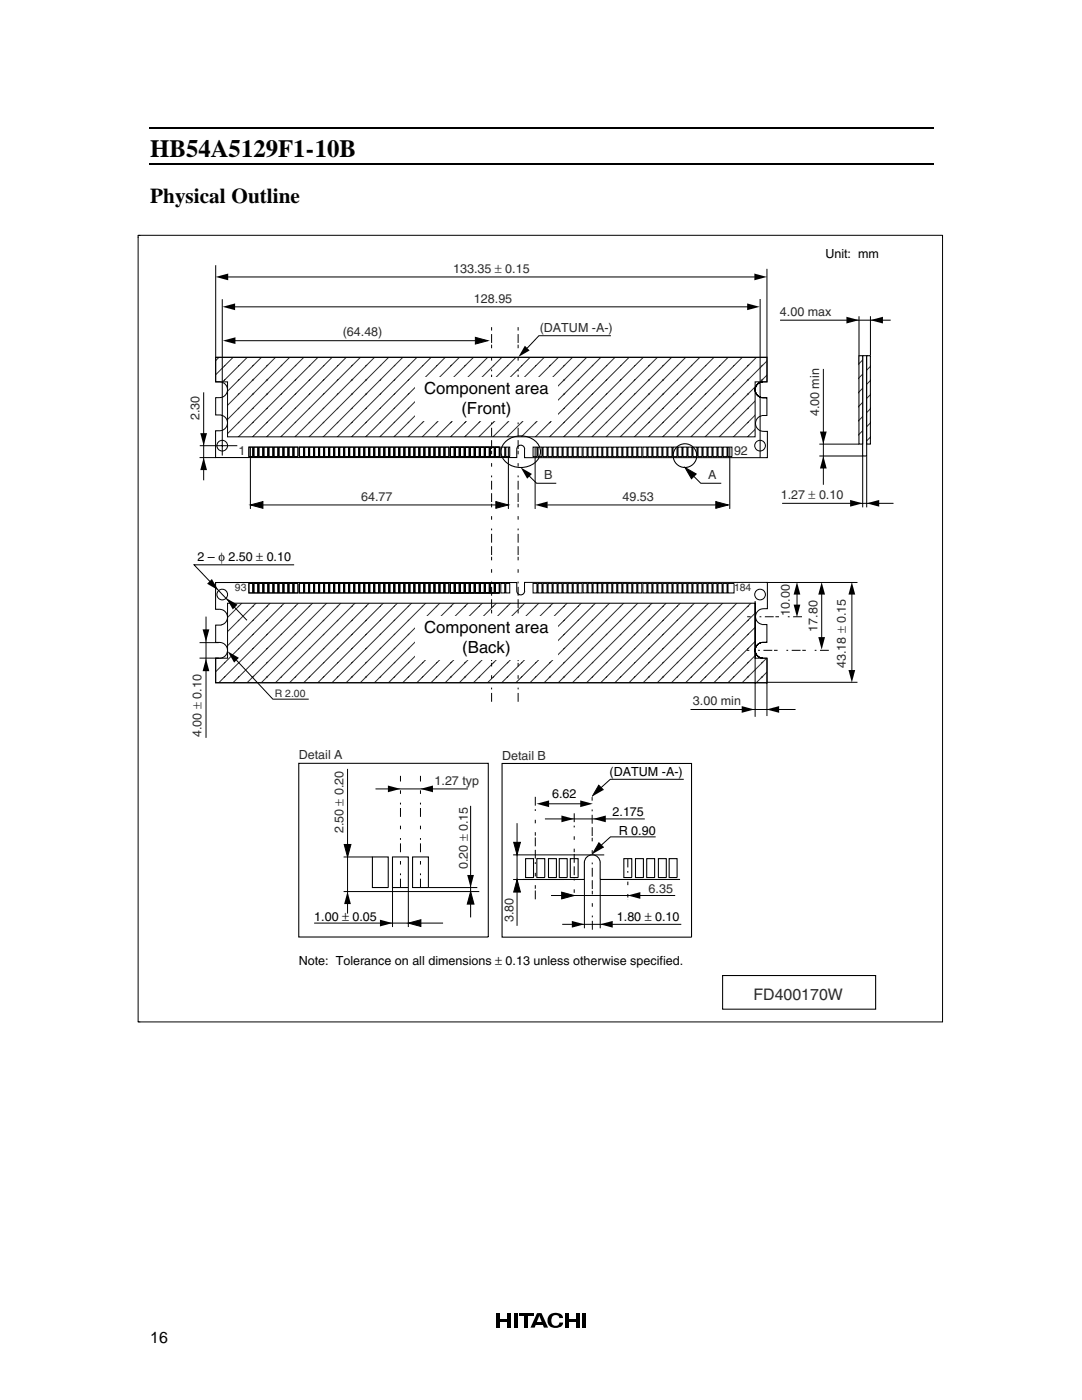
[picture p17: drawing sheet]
<svg xmlns="http://www.w3.org/2000/svg" width="216mm" height="279mm" viewBox="0 0 216 279" stroke-linecap="round" stroke-linejoin="round" font-family="sans-serif">
<defs><g id="words">
<text font-size="4.9" x="30" y="31.4">HB54A5129F1-10B</text>
<text font-size="4.2" x="30" y="40.6">Physical Outline</text>
<g font-size="3.3">
<text x="84.6" y="78.6">Component area</text>
<text x="92.1" y="82.6">(Front)</text>
<text x="84.6" y="126.3">Component area</text>
<text x="92.2" y="130.4">(Back)</text>
</g>
<text font-size="3.2" fill="#352632" x="150.4" y="199.5">FD400170W</text>
<text font-size="3.2" x="30" y="268.1">16</text>
<g font-size="2.5">
<text x="164.7" y="51.4">Unit: mm</text>
<text x="39.4" y="111.9">2 – φ 2.50 ± 0.10</text>
<text x="121.6" y="154.8">(DATUM -A-)</text>
<text x="110.2" y="159.3">6.62</text>
<text x="122.2" y="162.9">2.175</text>
<text x="123.5" y="166.6">R 0.90</text>
<text x="62.7" y="183.8">1.00 ± 0.05</text>
<text x="123.1" y="183.7">1.80 ± 0.10</text>
<text x="59.6" y="192.6">Note: Tolerance on all dimensions ± 0.13 unless otherwise specified.</text>
</g>
<g font-size="2.5" fill="#352632">
<text x="90.4" y="54.4">133.35 ± 0.15</text>
<text x="94.6" y="60.4">128.95</text>
<text x="155.6" y="63.1">4.00 max</text>
<text x="68.4" y="67.2">(64.48)</text>
<text x="107.7" y="66.2">(DATUM -A-)</text>
<text x="39.8" y="83.8" transform="rotate(-90 39.8 83.8)">2.30</text>
<text x="163.5" y="83.1" transform="rotate(-90 163.5 83.1)">4.00 min</text>
<text x="47.6" y="90.9">1</text>
<text x="108.6" y="95.6">B</text>
<text x="141.3" y="95.6">A</text>
<text x="146.5" y="90.9">92</text>
<text x="72" y="99.9">64.77</text>
<text x="124.2" y="99.9">49.53</text>
<text x="155.8" y="99.6">1.27 ± 0.10</text>
<text x="157.6" y="122.9" transform="rotate(-90 157.6 122.9)">10.00</text>
<text x="163.1" y="126.1" transform="rotate(-90 163.1 126.1)">17.80</text>
<text x="168.8" y="133.4" transform="rotate(-90 168.8 133.4)">43.18 ± 0.15</text>
<text x="138.3" y="140.8">3.00 min</text>
<text x="40.2" y="147.1" transform="rotate(-90 40.2 147.1)">4.00 ± 0.10</text>
<text x="59.6" y="151.5">Detail A</text>
<text x="100.2" y="151.6">Detail B</text>
<text x="86.7" y="156.6">1.27 typ</text>
<text x="68.5" y="166.3" transform="rotate(-90 68.5 166.3)">2.50 ± 0.20</text>
<text x="93.3" y="173.5" transform="rotate(-90 93.3 173.5)">0.20 ± 0.15</text>
<text x="129.4" y="178.2">6.35</text>
<text x="102.5" y="184.1" transform="rotate(-90 102.5 184.1)">3.80</text>
</g>
<g font-size="2.1" fill="#352632">
<text x="46.9" y="118">93</text>
<text x="146.5" y="118">184</text>
<text x="54.8" y="139.2">R 2.00</text>
</g>
</g></defs>
<path d="M29.6 25.6h156.7M29.6 32.6h156.7" fill="none" stroke="#000" stroke-width=".35"/>
<g fill="#000">
<path d="M99 262.1h.7v2.9h-.7zM99.7 263.2h1.5v.5h-1.5zM101.2 262.1h.7v2.9h-.7zM102.5 262.1h.7v2.9h-.7zM103.5 262.1h3v.4h-3zM104.7 262.1h.7v2.9h-.7zM106.9 263.9h1.4v.4h-1.4zM107.4 262.1h.7l1.3 2.9h-.9zM107.2 262.1h.6l-1.1 2.9h-.8zM109.7 262.4l.5-.3 .7-.1a1.33 1.33 0 0 1 1.4 1h-.7a.62 .62 0 0 0-.7-.5 1.1 1.1 0 0 0-.9 1 1.1 1.1 0 0 0 .9 1.1 .65 .65 0 0 0 .7-.7h.8a1.54 1.54 0 0 1-2.1 1.1 1.55 1.55 0 0 1-.6-2.6zM112.7 262.1h.8v2.9h-.8zM113.4 263.2h1.6v.5h-1.6z"/>
<path d="M115 262.1h.7v2.9h-.7zM116.2 262.1h.7v2.9h-.7z"/>
</g>
<path d="M43 71.3h110v4.9h-2.3v11h-105.3v-11h-2.4z" fill="#fff"/>
<g fill="none" stroke="#352632" stroke-width=".2">
<path d="M43.8 71.3l-.8 .7M44.9 75.8l-.1 .1M44.9 73l-.1 .1M46.6 71.3l-3.6 3.5M47.7 78.6l-.1 .1M47.7 73l-.1 .1M47.7 75.8l-.1 .1M49.4 71.3l-6.4 6.4M50.5 78.6l-.1 .1M50.5 75.8l-.1 .1M50.5 73l-.1 .1M52.2 71.3l-7.4 7.4"/>
<path d="M53.4 78.6l-.1 .1M53.4 75.8l-.1 .1M53.4 73l-.1 .1M55 71.3l-10.2 10.2M56.2 78.6l-.1 .1M56.2 75.8l-.1 .1M56.2 73l-.1 .1M57.9 71.3l-13.1 13M59 75.8l-.1 .1M59 78.6l-.1 .1M59 73l-.1 .1M60.7 71.3l-15.9 15.8"/>
<path d="M61.8 73l-.1 .1M61.8 75.8l-.1 .1M61.8 78.6l-.1 .1M63.5 71.3l-16 15.9M64.7 73l-.1 .1M64.7 75.8l-.1 .1M64.7 78.6l-.1 .1M66.3 71.3l-15.9 15.9M67.5 73l-.1 .1M67.5 75.8l-.1 .1M67.5 78.6l-.1 .1M69.2 71.3l-16 15.9"/>
<path d="M70.3 73l-.1 .1M70.3 75.8l-.1 .1M70.3 78.6l-.1 .1M72 71.3l-16 15.9M73.1 73l-.1 .1M73.1 75.8l-.1 .1M73.1 78.6l-.1 .1M74.8 71.3l-16 15.9M75.9 73l-.1 .1M75.9 75.8l-.1 .1M75.9 78.6l-.1 .1M77.6 71.3l-16 15.9"/>
<path d="M78.8 73l-.1 .1M78.8 75.8l-.1 .1M78.8 78.6l-.1 .1M80.4 71.3l-15.9 15.9M81.6 73l-.1 .1M81.6 75.8l-.1 .1M81.6 78.6l-.1 .1M83.3 71.3l-16 15.9M84.4 73l-.1 .1M84.4 75.8l-.1 .1M84.4 78.6l-.1 .1M86.1 71.3l-16 15.9"/>
<path d="M87.2 73l-.1 .1M87.2 75.8l-.1 .1M87.2 78.6l-.1 .1M88.9 71.3l-16 15.9M90.1 73l-.1 .1M90.1 75.8l-.1 .1M90.1 78.6l-.1 .1M91.7 71.3l-15.9 15.9M92.9 73l-.1 .1M92.9 75.8l-.1 .1M92.9 78.6l-.1 .1M94.6 71.3l-16 15.9"/>
<path d="M95.7 73l-.1 .1M95.7 75.8l-.1 .1M95.7 78.6l-.1 .1M97.4 71.3l-16 15.9M98.5 73l-.1 .1M98.5 75.8l-.1 .1M98.5 78.6l-.1 .1M100.2 71.3l-16 15.9M101.3 73l-.1 .1M101.3 75.8l-.1 .1M101.3 78.6l-.1 .1M103 71.3l-16 15.9"/>
<path d="M104.2 73l-.1 .1M104.2 75.8l-.1 .1M104.2 78.6l-.1 .1M105.8 71.3l-15.9 15.9M107 73l-.1 .1M107 75.8l-.1 .1M107 78.6l-.1 .1M108.7 71.3l-16 15.9M109.8 73l-.1 .1M109.8 75.8l-.1 .1M109.8 78.6l-.1 .1M111.5 71.3l-16 15.9"/>
<path d="M112.6 73l-.1 .1M112.6 75.8l-.1 .1M112.6 78.6l-.1 .1M114.3 71.3l-16 15.9M115.5 73l-.1 .1M115.5 75.8l-.1 .1M115.5 78.6l-.1 .1M117.1 71.3l-15.9 15.9M118.3 73l-.1 .1M118.3 75.8l-.1 .1M118.3 78.6l-.1 .1M120 71.3l-16 15.9"/>
<path d="M121.1 73l-.1 .1M121.1 75.8l-.1 .1M121.1 78.6l-.1 .1M122.8 71.3l-16 15.9M123.9 73l-.1 .1M123.9 75.8l-.1 .1M123.9 78.6l-.1 .1M125.6 71.3l-16 15.9M126.7 73l-.1 .1M126.7 75.8l-.1 .1M126.7 78.6l-.1 .1M128.4 71.3l-16 15.9"/>
<path d="M129.6 73l-.1 .1M129.6 75.8l-.1 .1M129.6 78.6l-.1 .1M131.2 71.3l-15.9 15.9M132.3 72.9l-14.2 14.3M132.3 75.8l-11.4 11.4M132.3 78.6l-8.6 8.6M134.1 71.3l-1.8 1.8M135.2 72.9l-.1 .1M135.2 75.8l-.1 .1M135.2 78.6l-.1 .1M136.9 71.3l-4.6 4.6"/>
<path d="M138 72.9l-.1 .1M138 75.8l-.1 .1M138 78.6l-.1 .1M139.7 71.3l-7.4 7.4M140.8 72.9l-.1 .1M140.8 75.8l-.1 .1M140.8 78.6l-.1 .1M142.5 71.3l-10.2 10.2M143.6 72.9l-.1 .1M143.6 75.8l-.1 .1M143.6 78.6l-.1 .1M145.4 71.3l-10.3 10.2"/>
<path d="M146.5 72.9l-.1 .1M146.5 75.8l-.1 .1M146.5 78.6l-.1 .1M148.2 71.3l-13.1 13.1M149.3 72.9l-.1 .1M149.3 75.8l-.1 .1M149.3 78.6l-.1 .1M151 71.3l-16 15.9M152.1 72.9l-.1 .1M152.1 75.8l-.1 .1M153.1 72l-15.3 15.2M153.1 74.8l-12.4 12.4"/>
<path d="M153.1 77.6l-9.6 9.6M47.7 87.1l-.1 .1M47.7 84.3l-.1 .1M47.7 81.4l-.1 .1M50.5 84.3l-.1 .1M50.5 87.1l-.1 .1M50.5 81.4l-.1 .1M53.4 81.4l-.1 .1M53.4 84.3l-.1 .1M53.4 87.1l-.1 .1M56.2 81.4l-.1 .1M56.2 84.3l-.1 .1"/>
<path d="M56.2 87.1l-.1 .1M59 81.4l-.1 .1M59 84.3l-.1 .1M59 87.1l-.1 .1M61.8 81.4l-.1 .1M61.8 84.3l-.1 .1M61.8 87.1l-.1 .1M64.7 81.4l-.1 .1M64.7 84.3l-.1 .1M64.7 87.1l-.1 .1M67.5 81.4l-.1 .1M67.5 84.3l-.1 .1"/>
<path d="M67.5 87.1l-.1 .1M70.3 81.4l-.1 .1M70.3 84.3l-.1 .1M70.3 87.1l-.1 .1M73.1 81.4l-.1 .1M73.1 84.3l-.1 .1M73.1 87.1l-.1 .1M75.9 81.4l-.1 .1M75.9 84.3l-.1 .1M75.9 87.1l-.1 .1M78.8 81.4l-.1 .1M78.8 84.3l-.1 .1"/>
<path d="M78.8 87.1l-.1 .1M81.6 81.4l-.1 .1M81.6 84.3l-.1 .1M81.6 87.1l-.1 .1M84.4 81.4l-.1 .1M84.4 84.3l-.1 .1M84.4 87.1l-.1 .1M87.2 81.4l-.1 .1M87.2 84.3l-.1 .1M87.2 87.1l-.1 .1M90.1 81.4l-.1 .1M90.1 84.3l-.1 .1"/>
<path d="M90.1 87.1l-.1 .1M92.9 81.4l-.1 .1M92.9 84.3l-.1 .1M92.9 87.1l-.1 .1M95.7 81.4l-.1 .1M95.7 84.3l-.1 .1M95.7 87.1l-.1 .1M98.5 81.4l-.1 .1M98.5 84.3l-.1 .1M98.5 87.1l-.1 .1M101.3 81.4l-.1 .1M101.3 84.3l-.1 .1"/>
<path d="M101.3 87.1l-.1 .1M104.2 81.4l-.1 .1M104.2 84.3l-.1 .1M104.2 87.1l-.1 .1M107 81.4l-.1 .1M107 84.3l-.1 .1M107 87.1l-.1 .1M109.8 81.4l-.1 .1M109.8 84.3l-.1 .1M109.8 87.1l-.1 .1M112.6 81.4l-.1 .1M112.6 84.3l-.1 .1"/>
<path d="M112.6 87.1l-.1 .1M115.5 81.4l-.1 .1M115.5 84.3l-.1 .1M115.5 87.1l-.1 .1M118.3 81.4l-.1 .1M118.3 84.3l-.1 .1M118.3 87.1l-.1 .1M121.1 81.4l-.1 .1M121.1 84.3l-.1 .1M121.1 87.1l-.1 .1M123.9 81.4l-.1 .1M123.9 84.3l-.1 .1"/>
<path d="M123.9 87.1l-.1 .1M126.7 81.4l-.1 .1M126.7 84.3l-.1 .1M126.7 87.1l-.1 .1M129.6 81.4l-.1 .1M129.6 84.3l-.1 .1M129.6 87.1l-.1 .1M132.3 81.4l-5.7 5.8M132.4 84.3l-.1 .1M132.4 87.1l-.1 .1M135.2 81.4l-5.8 5.8M135.2 84.2l-3 3"/>
<path d="M135.2 87l-.1 .1M138 81.4l-.1 .1M138 84.2l-.1 .1M138 87l-.1 .1M140.8 81.4l-.1 .1M140.8 84.2l-.1 .1M140.8 87l-.1 .1M143.6 81.4l-.1 .1M143.6 84.2l-.1 .1M143.6 87l-.1 .1M146.5 81.4l-.1 .1M146.5 84.2l-.1 .1"/>
<path d="M146.5 87l-.1 .1M149.3 81.4l-.1 .1M149.3 84.2l-.1 .1M149.3 87l-.1 .1M152.1 81.4l-5.8 5.8M152.1 84.3l-3 2.9M152.1 87.1l-.1 .1"/>
</g>
<g fill="none" stroke="#000" stroke-width=".2">
<path d="M43 52.9v18.4M45.5 55.3h105.1M153 53.7v17.6M40.6 78.3v17.6M43 71.3h110v4.9h-2.3v11h-105.3v-11h-2.4zM46.1 61.2h103.4M46.5 68h48.4M152.2 76.2h.9v-4.9h-110.1v4.9a1.77 1.77 0 0 1 2.4 1.6 1.79 1.79 0 0 1-2.4 1.6v3.4h1.1M39.8 91.3h3.2M44.1 82.8a1.58 1.58 0 0 1 1.3 1.7 1.58 1.58 0 0 1-1.6 1.5M50 89.2v12.4M101.4 89.2v12.4"/>
<path d="M105.6 95l1.5 1.4h3.9M106.8 89.2v12.4M138.4 95l1.4 1.4h4.1M145.6 89.2v12.4M152.1 82.9a1.58 1.58 0 0 0-1.3 1.7 1.58 1.58 0 0 0 1.5 1.5h.8v5.2h-48.4v-1.7M52.4 100.8h46.6M109.2 100.8h35.6M69.3 153.5v28.8M74.9 157.4h18.5M68.6 177.9h27M68.6 171h5.7M78.3 177.1v7.9"/>
<path d="M81.5 177.1v7.9M85.5 177.1h9.7M93.9 160.8v22.3M62.7 184.2h25.7"/>
</g>
<g fill="none" stroke="#000" stroke-width=".21">
<path d="M100.6 88.4a4.4 4.4 0 0 1 6.9 .5 2.97 2.97 0 0 1-2.1 4.2 4.2 4.2 0 0 1-5.3-2.3 2.66 2.66 0 0 1 .5-2.4zM59.6 152.3h37.8v34.7h-37.8zM74.3 171h3.2v6.1h-3.2zM78.3 171h3.2v6.1h-3.2zM82.3 171h3.2v6.1h-3.2z"/>
<circle cx="136.7" cy="90.9" r="2.36"/>
</g>
<g fill="#000">
<path d="M43 55.3l2.5-.7v1.3zM150.5 54.6l2.5 .7-2.5 .6zM44.4 61.2l2.5-.6v1.3zM44.5 68l2.5-.7v1.4zM149.1 60.6l2.5 .6-2.5 .7zM40.6 91.3l.7 2.5h-1.3zM40 86.4h1.3l-.7 2.5zM103.9 93.3l2.2 1.3-.9 .9zM106.8 100.8l2.5-.7v1.3zM77.4 156.8l2.5 .6-2.5 .7zM83.9 157.4l2.5-.6v1.3zM69.3 177.9l.7 2.5h-1.3z"/>
<path d="M93.2 174.6h1.4l-.7 2.5zM75.8 183.5l2.5 .7-2.5 .7z"/>
</g>
<path d="M94.9 67.3l2.5 .7-2.5 .7zM136.7 93.3l2.2 1.3-.9 .9zM50 100.8l2.5-.7v1.3zM98.9 100.1l2.5 .7-2.5 .6zM142.8 100.1l2.5 .7-2.5 .6zM68.7 168.5h1.3l-.6 2.5zM93.9 177.9l.7 2.5h-1.4zM81.5 184.2l2.5-.6v1.3z" fill="#000" stroke="#000" stroke-width=".2"/>
<path d="M79.9 177.1v-22.3M83.9 177.1v-22.3" fill="none" stroke="#000" stroke-width=".2" stroke-dasharray="1.8 .7 .4 1.8 .7 1.8" stroke-linecap="butt"/>
<g fill="#fff" stroke="#000" stroke-width=".2">
<circle cx="44.3" cy="88.9" r="1.06"/>
<circle cx="44.3" cy="118.7" r="1.06"/>
<circle cx="151.7" cy="88.9" r="1.06"/>
<circle cx="151.7" cy="118.7" r="1.06"/>
</g>
<g fill="none" stroke="#000" stroke-width=".2">
<path d="M44.4 59.7v31.2M152.2 79.4h.8v3.5h-.9M152.2 79.4h.8M152.2 76.2a1.58 1.58 0 0 0-1.5 1.6 1.58 1.58 0 0 0 1.5 1.6M39.9 89h7.5M49.7 89.2h.7v1.9h-.7zM50.7 89.2h.7v1.9h-.7zM51.7 89.2h.7v1.9h-.7zM52.7 89.2h.7v1.9h-.7zM53.7 89.2h.8v1.9h-.8zM54.7 89.2h.8v1.9h-.8zM55.7 89.2h.7v1.9h-.7z"/>
<path d="M56.7 89.2h.7v1.9h-.7zM57.7 89.2h.7v1.9h-.7zM58.7 89.2h.8v1.9h-.8zM59.8 89.2h.8v1.9h-.8zM60.8 89.2h.8v1.9h-.8zM61.8 89.2h.8v1.9h-.8zM62.8 89.2h.8v1.9h-.8zM63.8 89.2h.8v1.9h-.8zM64.8 89.2h.8v1.9h-.8zM65.8 89.2h.8v1.9h-.8zM66.8 89.2h.8v1.9h-.8zM67.8 89.2h.8v1.9h-.8z"/>
<path d="M68.8 89.2h.8v1.9h-.8zM69.8 89.2h.8v1.9h-.8zM70.8 89.2h.8v1.9h-.8zM71.8 89.2h.8v1.9h-.8zM72.8 89.2h.8v1.9h-.8zM73.8 89.2h.8v1.9h-.8zM74.8 89.2h.8v1.9h-.8zM75.8 89.2h.8v1.9h-.8zM76.8 89.2h.8v1.9h-.8zM77.8 89.2h.8v1.9h-.8zM78.8 89.2h.8v1.9h-.8zM79.8 89.2h.8v1.9h-.8z"/>
<path d="M80.8 89.2h.8v1.9h-.8zM81.8 89.2h.8v1.9h-.8zM82.8 89.2h.8v1.9h-.8zM83.8 89.2h.8v1.9h-.8zM84.8 89.2h.8v1.9h-.8zM85.8 89.2h.8v1.9h-.8zM86.8 89.2h.8v1.9h-.8zM87.8 89.2h.8v1.9h-.8zM88.8 89.2h.8v1.9h-.8zM89.8 89.2h.8v1.9h-.8zM90.8 89.2h.8v1.9h-.8zM91.8 89.2h.8v1.9h-.8z"/>
<path d="M92.8 89.2h.8v1.9h-.8zM93.8 89.2h.8v1.9h-.8zM94.8 89.2h.8v1.9h-.8zM95.9 89.2h.7v1.9h-.7zM96.8 89.2h.8v1.9h-.8zM97.8 89.2h.8v1.9h-.8zM98.8 89.2h.8v1.9h-.8zM99.9 89.2h.8v1.9h-.8zM100.9 89.2h.8v1.9h-.8zM106.4 89.2h.8v1.9h-.8zM107.4 89.2h.7v1.9h-.7zM108.4 89.2h.8v1.9h-.8z"/>
<path d="M109.4 89.2h.8v1.9h-.8zM110.4 89.2h.8v1.9h-.8zM111.4 89.2h.8v1.9h-.8zM112.4 89.2h.8v1.9h-.8zM113.4 89.2h.8v1.9h-.8zM114.4 89.2h.8v1.9h-.8zM115.4 89.2h.8v1.9h-.8zM116.3 89.2h.8v1.9h-.8zM117.3 89.2h.8v1.9h-.8zM118.3 89.2h.8v1.9h-.8zM119.3 89.2h.8v1.9h-.8zM120.3 89.2h.8v1.9h-.8z"/>
<path d="M121.3 89.2h.8v1.9h-.8zM122.3 89.2h.8v1.9h-.8zM123.3 89.2h.8v1.9h-.8zM124.3 89.2h.8v1.9h-.8zM125.3 89.2h.8v1.9h-.8zM126.3 89.2h.8v1.9h-.8zM127.3 89.2h.8v1.9h-.8zM128.3 89.2h.8v1.9h-.8zM129.3 89.2h.8v1.9h-.8zM130.3 89.2h.8v1.9h-.8zM131.3 89.2h.8v1.9h-.8zM132.3 89.2h.8v1.9h-.8z"/>
<path d="M133.3 89.2h.8v1.9h-.8zM134.3 89.2h.8v1.9h-.8zM135.3 89.2h.8v1.9h-.8zM136.3 89.2h.8v1.9h-.8zM137.3 89.2h.8v1.9h-.8zM138.3 89.2h.8v1.9h-.8zM139.3 89.2h.8v1.9h-.8zM140.3 89.2h.8v1.9h-.8zM141.3 89.2h.8v1.9h-.8zM142.3 89.2h.8v1.9h-.8zM143.3 89.2h.8v1.9h-.8zM144.3 89.2h.8v1.9h-.8z"/>
<path d="M145.3 89.2h.8v1.9h-.8z"/>
</g>
<path d="M43.9 86h-.9v5.3h60.1v-1.7a.79 .79 0 0 1 .8-.8 .79 .79 0 0 1 .8 .8" fill="none" stroke="#000" stroke-width=".21"/>
<path d="M45.4 120.4h105.3v11h2.3v4.9h-110v-4.9h2.4z" fill="#fff"/>
<g fill="none" stroke="#352632" stroke-width=".2">
<path d="M44.9 126.6l-.1 .1M44.9 123.7l-.1 .1M44.9 120.9l-.1 .1M44.9 135l-.1 .1M44.9 132.2l-.1 .1M44.9 129.4l-.1 .1M44.9 135.1l-.1 .1M45.5 120.3l-.7 .7M47.7 126.6l-.1 .1M47.7 123.7l-.1 .1M47.7 120.9l-.1 .1M47.7 132.2l-.1 .1"/>
<path d="M47.7 135l-.1 .1M47.7 129.4l-.1 .1M47.7 135.1l-.1 .1M47.7 123.8l-.1 .1M47.7 121l-.1 .1M48.3 120.3l-3.5 3.5M50.5 126.6l-.1 .1M50.5 123.7l-.1 .1M50.5 120.9l-.1 .1M50.5 132.2l-.1 .1M50.5 135l-.1 .1M50.5 129.4l-.1 .1"/>
<path d="M50.5 135.1l-.1 .1M50.5 123.8l-.1 .1M50.5 121l-.1 .1M51.1 120.3l-6.3 6.3M53.3 126.6l-.1 .1M53.3 123.7l-.1 .1M53.3 132.2l-.1 .1M53.3 135l-.1 .1M53.3 129.4l-.1 .1M53.4 126.6l-.1 .1M53.4 129.4l-.1 .1M53.4 132.2l-.1 .1"/>
<path d="M53.4 135.1l-.1 .1M53.4 123.8l-.1 .1M53.4 121l-.1 .1M53.9 120.3l-10.9 11M56.1 135l-.1 .1M56.2 123.8l-.1 .1M56.2 126.6l-.1 .1M56.2 129.4l-.1 .1M56.2 132.2l-.1 .1M56.2 135.1l-.1 .1M56.2 121l-.1 .1M56.8 120.3l-13.8 13.8"/>
<path d="M59 121l-.1 .1M59 123.8l-.1 .1M59 126.6l-.1 .1M59 129.4l-.1 .1M59 132.2l-.1 .1M59 135.1l-.1 .1M59.6 120.3l-16 16M61.8 121l-.1 .1M61.8 123.8l-.1 .1M61.8 126.6l-.1 .1M61.8 129.4l-.1 .1M61.8 132.2l-.1 .1"/>
<path d="M61.8 135.1l-.1 .1M62.4 120.3l-16 16M64.7 121l-.1 .1M64.7 123.8l-.1 .1M64.7 126.6l-.1 .1M64.7 129.4l-.1 .1M64.7 132.2l-.1 .1M64.7 135.1l-.1 .1M65.2 120.3l-16 16M67.5 121l-.1 .1M67.5 123.8l-.1 .1M67.5 126.6l-.1 .1"/>
<path d="M67.5 129.4l-.1 .1M67.5 132.2l-.1 .1M67.5 135.1l-.1 .1M68 120.3l-15.9 16M70.3 121l-.1 .1M70.3 123.8l-.1 .1M70.3 126.6l-.1 .1M70.3 129.4l-.1 .1M70.3 132.2l-.1 .1M70.3 135.1l-.1 .1M70.9 120.3l-16 16M73.1 121l-.1 .1"/>
<path d="M73.1 123.8l-.1 .1M73.1 126.6l-.1 .1M73.1 129.4l-.1 .1M73.1 132.2l-.1 .1M73.1 135.1l-.1 .1M73.7 120.3l-16 16M75.9 121l-.1 .1M75.9 123.8l-.1 .1M75.9 126.6l-.1 .1M75.9 129.4l-.1 .1M75.9 132.2l-.1 .1M75.9 135.1l-.1 .1"/>
<path d="M76.5 120.3l-16 16M78.8 121l-.1 .1M78.8 123.8l-.1 .1M78.8 126.6l-.1 .1M78.8 129.4l-.1 .1M78.8 132.2l-.1 .1M78.8 135.1l-.1 .1M79.3 120.3l-15.9 16M81.6 121l-.1 .1M81.6 123.8l-.1 .1M81.6 126.6l-.1 .1M81.6 129.4l-.1 .1"/>
<path d="M81.6 132.2l-.1 .1M81.6 135.1l-.1 .1M82.2 120.3l-16 16M84.4 121l-.1 .1M84.4 123.8l-.1 .1M84.4 126.6l-.1 .1M84.4 129.4l-.1 .1M84.4 132.2l-.1 .1M84.4 135.1l-.1 .1M85 120.3l-16 16M87.2 121l-.1 .1M87.2 123.8l-.1 .1"/>
<path d="M87.2 126.6l-.1 .1M87.2 129.4l-.1 .1M87.2 132.2l-.1 .1M87.2 135.1l-.1 .1M87.8 120.3l-16 16M90.1 121l-.1 .1M90.1 123.8l-.1 .1M90.1 126.6l-.1 .1M90.1 129.4l-.1 .1M90.1 132.2l-.1 .1M90.1 135.1l-.1 .1M90.6 120.3l-16 16"/>
<path d="M92.9 121l-.1 .1M92.9 123.8l-.1 .1M92.9 126.6l-.1 .1M92.9 129.4l-.1 .1M92.9 132.2l-.1 .1M92.9 135.1l-.1 .1M93.4 120.3l-15.9 16M95.7 121l-.1 .1M95.7 123.8l-.1 .1M95.7 126.6l-.1 .1M95.7 129.4l-.1 .1M95.7 132.2l-.1 .1"/>
<path d="M95.7 135.1l-.1 .1M96.3 120.3l-16 16M98.5 121l-.1 .1M98.5 123.8l-.1 .1M98.5 126.6l-.1 .1M98.5 129.4l-.1 .1M98.5 132.2l-.1 .1M98.5 135.1l-.1 .1M99.1 120.3l-16 16M101.3 121l-.1 .1M101.3 123.8l-.1 .1M101.3 126.6l-.1 .1"/>
<path d="M101.3 129.4l-.1 .1M101.3 132.2l-.1 .1M101.3 135.1l-.1 .1M101.9 120.3l-16 16M104.2 121l-.1 .1M104.2 123.8l-.1 .1M104.2 126.6l-.1 .1M104.2 129.4l-.1 .1M104.2 132.2l-.1 .1M104.2 135.1l-.1 .1M104.7 120.3l-15.9 16M107 121l-.1 .1"/>
<path d="M107 123.8l-.1 .1M107 126.6l-.1 .1M107 129.4l-.1 .1M107 132.2l-.1 .1M107 135.1l-.1 .1M107.6 120.3l-16 16M109.8 121l-.1 .1M109.8 123.8l-.1 .1M109.8 126.6l-.1 .1M109.8 129.4l-.1 .1M109.8 132.2l-.1 .1M109.8 135.1l-.1 .1"/>
<path d="M110.4 120.3l-16 16M112.6 121l-.1 .1M112.6 123.8l-.1 .1M112.6 126.6l-.1 .1M112.6 129.4l-.1 .1M112.6 132.2l-.1 .1M112.6 135.1l-.1 .1M113.2 120.3l-16 16M115.5 121l-.1 .1M115.5 123.8l-.1 .1M115.5 126.6l-.1 .1M115.5 129.4l-.1 .1"/>
<path d="M115.5 132.2l-.1 .1M115.5 135.1l-.1 .1M116 120.3l-16 16M118.3 121l-.1 .1M118.3 123.8l-.1 .1M118.3 126.6l-.1 .1M118.3 129.4l-.1 .1M118.3 132.2l-.1 .1M118.3 135.1l-.1 .1M118.8 120.3l-15.9 16M121.1 121l-.1 .1M121.1 123.8l-.1 .1"/>
<path d="M121.1 126.6l-.1 .1M121.1 129.4l-.1 .1M121.1 132.2l-.1 .1M121.1 135.1l-.1 .1M121.7 120.3l-16 16M123.9 121l-.1 .1M123.9 123.8l-.1 .1M123.9 126.6l-.1 .1M123.9 129.4l-.1 .1M123.9 132.2l-.1 .1M123.9 135.1l-.1 .1M124.5 120.3l-16 16"/>
<path d="M126.7 121l-.1 .1M126.7 123.8l-.1 .1M126.7 126.6l-.1 .1M126.7 129.4l-.1 .1M126.7 132.2l-.1 .1M126.7 135.1l-.1 .1M127.3 120.3l-16 16M129.6 121l-.1 .1M129.6 123.8l-.1 .1M129.6 126.6l-.1 .1M129.6 129.4l-.1 .1M129.6 132.2l-.1 .1"/>
<path d="M129.6 135.1l-.1 .1M130.1 120.3l-15.9 16M132.4 121l-.1 .1M132.4 123.8l-.1 .1M132.4 126.6l-.1 .1M132.4 129.4l-.1 .1M132.4 132.2l-.1 .1M132.4 135.1l-.1 .1M133 120.3l-16 16M135.2 121l-.1 .1M135.2 123.8l-.1 .1M135.2 126.6l-.1 .1"/>
<path d="M135.2 129.4l-.1 .1M135.2 132.2l-.1 .1M135.2 135.1l-.1 .1M135.8 120.3l-16 16M138 121l-.1 .1M138 123.8l-.1 .1M138 126.6l-.1 .1M138 129.4l-.1 .1M138 132.2l-.1 .1M138 135.1l-.1 .1M138.6 120.3l-16 16M140.9 121l-.1 .1"/>
<path d="M140.9 123.8l-.1 .1M140.9 126.6l-.1 .1M140.9 129.4l-.1 .1M140.9 132.2l-.1 .1M140.9 135.1l-.1 .1M141.4 120.3l-16 16M143.6 120.9l-15.3 15.4M143.6 123.7l-12.5 12.6M143.6 126.6l-9.7 9.7M143.7 129.4l-.1 .1M143.7 132.2l-.1 .1M143.7 135.1l-.1 .1"/>
<path d="M144.2 120.3l-.6 .8M146.5 120.9l-.1 .1M146.5 123.7l-.1 .1M146.5 126.6l-9.8 9.7M146.5 132.2l-4.1 4.1M146.5 135l-1.3 1.3M146.5 129.4l-6.9 6.9M147.1 120.3l-3.5 3.6M149.3 120.9l-.1 .1M149.3 123.7l-.1 .1M149.3 126.6l-.1 .1M149.3 132.2l-.1 .1"/>
<path d="M149.3 135l-.1 .1M149.3 129.4l-.1 .1M149.9 120.3l-6.3 6.4M152.1 121l-5.7 5.7M152.1 123.8l-5.7 5.7M152.1 126.6l-5.7 5.7M152.1 129.4l-5.7 5.8M152.1 132.2l-.1 .1M152.1 135l-.1 .1M153.1 131.3l-5.1 5M153.1 134.1l-2.3 2.2"/>
</g>
<g fill="none" stroke="#000" stroke-width=".2">
<path d="M155.6 63.9h22.1M164.3 73.6v23.1M171.4 63.1v9.6M173.7 63.1v7.9M163.5 91h8.6v10.3M163.5 88.6h7.9M172.9 91v10.3M49.7 116.4h.7v1.9h-.7zM50.7 116.4h.7v1.9h-.7zM51.7 116.4h.7v1.9h-.7zM52.7 116.4h.7v1.9h-.7zM53.7 116.4h.8v1.9h-.8z"/>
<path d="M54.7 116.4h.8v1.9h-.8zM55.7 116.4h.7v1.9h-.7zM56.7 116.4h.7v1.9h-.7zM57.7 116.4h.7v1.9h-.7zM58.7 116.4h.8v1.9h-.8zM59.8 116.4h.8v1.9h-.8zM60.8 116.4h.8v1.9h-.8zM61.8 116.4h.8v1.9h-.8zM62.8 116.4h.8v1.9h-.8zM63.8 116.4h.8v1.9h-.8zM64.8 116.4h.8v1.9h-.8zM65.8 116.4h.8v1.9h-.8z"/>
<path d="M66.8 116.4h.8v1.9h-.8zM67.8 116.4h.8v1.9h-.8zM68.8 116.4h.8v1.9h-.8zM69.8 116.4h.8v1.9h-.8zM70.8 116.4h.8v1.9h-.8zM71.8 116.4h.8v1.9h-.8zM72.8 116.4h.8v1.9h-.8zM73.8 116.4h.8v1.9h-.8zM74.8 116.4h.8v1.9h-.8zM75.8 116.4h.8v1.9h-.8zM76.8 116.4h.8v1.9h-.8zM77.8 116.4h.8v1.9h-.8z"/>
<path d="M78.8 116.4h.8v1.9h-.8zM79.8 116.4h.8v1.9h-.8zM80.8 116.4h.8v1.9h-.8zM81.8 116.4h.8v1.9h-.8zM82.8 116.4h.8v1.9h-.8zM83.8 116.4h.8v1.9h-.8zM84.8 116.4h.8v1.9h-.8zM85.8 116.4h.8v1.9h-.8zM86.8 116.4h.8v1.9h-.8zM87.8 116.4h.8v1.9h-.8zM88.8 116.4h.8v1.9h-.8zM89.8 116.4h.8v1.9h-.8z"/>
<path d="M90.8 116.4h.8v1.9h-.8zM91.8 116.4h.8v1.9h-.8zM92.8 116.4h.8v1.9h-.8zM93.8 116.4h.8v1.9h-.8zM94.8 116.4h.8v1.9h-.8zM95.9 116.4h.7v1.9h-.7zM96.8 116.4h.8v1.9h-.8zM97.8 116.4h.8v1.9h-.8zM98.8 116.4h.8v1.9h-.8zM99.9 116.4h.8v1.9h-.8zM100.9 116.4h.8v1.9h-.8zM104.7 118v-1.8h48.4v5.3a1.76 1.76 0 0 0-2.3 1.8l.5 1 .8 .3"/>
<path d="M106.4 116.4h.8v1.9h-.8zM107.4 116.4h.7v1.9h-.7zM108.4 116.4h.8v1.9h-.8zM109.4 116.4h.8v1.9h-.8zM110.4 116.4h.8v1.9h-.8zM111.4 116.4h.8v1.9h-.8zM112.4 116.4h.8v1.9h-.8zM113.4 116.4h.8v1.9h-.8zM114.4 116.4h.8v1.9h-.8zM115.4 116.4h.8v1.9h-.8zM116.3 116.4h.8v1.9h-.8zM117.3 116.4h.8v1.9h-.8z"/>
<path d="M118.3 116.4h.8v1.9h-.8zM119.3 116.4h.8v1.9h-.8zM120.3 116.4h.8v1.9h-.8zM121.3 116.4h.8v1.9h-.8zM122.3 116.4h.8v1.9h-.8zM123.3 116.4h.8v1.9h-.8zM124.3 116.4h.8v1.9h-.8zM125.3 116.4h.8v1.9h-.8zM126.3 116.4h.8v1.9h-.8zM127.3 116.4h.8v1.9h-.8zM128.3 116.4h.8v1.9h-.8zM129.3 116.4h.8v1.9h-.8z"/>
<path d="M130.3 116.4h.8v1.9h-.8zM131.3 116.4h.8v1.9h-.8zM132.3 116.4h.8v1.9h-.8zM133.3 116.4h.8v1.9h-.8zM134.3 116.4h.8v1.9h-.8zM135.3 116.4h.8v1.9h-.8zM136.3 116.4h.8v1.9h-.8zM137.3 116.4h.8v1.9h-.8zM138.3 116.4h.8v1.9h-.8zM139.3 116.4h.8v1.9h-.8zM140.3 116.4h.8v1.9h-.8zM141.3 116.4h.8v1.9h-.8z"/>
<path d="M142.3 116.4h.8v1.9h-.8zM143.3 116.4h.8v1.9h-.8zM144.3 116.4h.8v1.9h-.8zM145.3 116.4h1.2v1.9h-1.2zM150.7 119.9v23.2M153.2 116.2h17.9M156.1 100.5h22.2M159 117.3v4.2M164 117.3v10.7M170 117.3v17.2M39.8 128.3h3.9M39.8 131.3h3.9"/>
<path d="M41.1 123.1v24.2M43.8 121.6a1.58 1.58 0 0 1 1.6 1.4 1.58 1.58 0 0 1-1.3 1.7M44.1 124.8h-1.1v3.4a1.76 1.76 0 0 1 2.4 1.9 1.78 1.78 0 0 1-2.4 1.3v4.8h110.1v-4.8a1.75 1.75 0 0 1-2.3-2.1 1.57 1.57 0 0 1 1.4-1.1M45.4 120.4h105.3v11h2.3v4.9h-110v-4.9h2.4zM152.1 124.6h.9v3.6h-.8M152.2 128.2h.8M153 136.3v6.6M153.2 136.2h17.9M137.8 141.6h20.9"/>
</g>
<g fill="#000">
<path d="M168.9 63.2l2.5 .7-2.5 .7zM173.7 63.9l2.5-.7v1.4zM164.3 91l.7 2.5h-1.4zM163.6 86.1h1.4l-.7 2.5zM159 116.2l.7 2.5h-1.3zM164 116.2l.6 2.5h-1.3zM170 116.2l.6 2.5h-1.3zM169.6 99.8l2.5 .6-2.5 .7zM172.9 100.4l2.5-.6v1.3zM40.4 125.6h1.4l-.7 2.5zM41.1 131.4l.7 2.5h-1.4zM158.4 120.7h1.3l-.7 2.5z"/>
<path d="M163.3 127.1h1.3l-.6 2.5zM169.3 133.7h1.3l-.6 2.5zM148 140.9l2.5 .7-2.5 .7zM153 141.6l2.5-.7v1.4z"/>
</g>
<path d="M172.1 71h.8v20h-.8zM104.7 117.9a.79 .79 0 0 1-.8 .8 .79 .79 0 0 1-.8-.8v-1.6h-60.1v5.3h.9" fill="none" stroke="#000" stroke-width=".21"/>
<path d="M160 123.1h-11M165.4 129.8h-16.4" fill="none" stroke="#000" stroke-width=".2" stroke-dasharray="1.8 .7 .4 1.8 .7 .4" stroke-linecap="butt"/>
<path d="M171.4 71h.7v17.6h-.7z" fill="#fff"/>
<path d="M172.2 77.4l-.9 .9M172.2 74.6l-.9 .9M172.2 71.8l-.9 .8M172.2 85.9l-.9 .8M172.2 83.1l-.9 .8M172.2 80.3l-.9 .8" fill="none" stroke="#352632" stroke-width=".2"/>
<path d="M171.4 71h.7v17.6h-.7z" fill="none" stroke="#000" stroke-width=".21"/>
<path d="M172.9 71h.8v17.6h-.8z" fill="#fff"/>
<path d="M173 70.9l-.1 .2M173.7 78.7l-.8 .9M173.7 75.9l-.8 .8M173.7 73.1l-.8 .8M173.7 87.2l-.8 .8M173.7 84.4l-.8 .8M173.7 81.5l-.8 .9" fill="none" stroke="#352632" stroke-width=".2"/>
<path d="M172.9 71h.8v17.6h-.8z" fill="none" stroke="#000" stroke-width=".21"/>
<path d="M42.3 115.6l1.3 2.2-2.3-1.3zM45.2 119.4l2.2 1.3-.9 .9zM45.4 130l2.3 1.3-1 .9z" fill="#000"/>
<path d="M47.2 131.7l7.2 7.8h7.2" fill="none" stroke="#000" stroke-width=".2"/>
<path d="M98.1 140.1v-74.8M103.4 140.1v-74.8" fill="none" stroke="#000" stroke-width=".2" stroke-dasharray="1.8 .7 .4 1.8 .7" stroke-linecap="butt"/>
<g fill="#fff">
<path d="M82.8 75.3h28.4v8.7h-28.4z"/>
<path d="M82.8 123h28.4v8.7h-28.4z"/>
</g>
<g fill="none" stroke="#000" stroke-width=".2">
<path d="M151.7 59.7v31.6M188.1 46.9v157.1M188.1 47l-160.5-.1v157.1M121.9 67h-14.4l-2.3 2.5M58.7 112.7h-20l10.6 11.1M136.4 155.5h-14.6l-1.9 1.7M102.4 170.6h18.2M102.4 175.5h10.1M103.2 164.3v20.5M108.6 160.4h8.1M108.7 163.4h20M110 178.7h24.7"/>
<path d="M116.6 175.5v9.8M119.8 175.5v9.8M130.8 167h-9l-1.9 1.7M112.2 184.5h23.7M27.5 203.9h160.6"/>
</g>
<g fill="none" stroke="#000" stroke-width=".21">
<path d="M100.2 152.4h37.8v34.6h-37.8zM104.9 171.4h1.6v3.7h-1.6zM107.1 171.4h1.6v3.7h-1.6zM109.4 171.4h1.6v3.7h-1.6zM111.6 171.4h1.6v3.7h-1.6zM113.8 171.4h1.6v3.7h-1.6zM116.6 172.2a1.58 1.58 0 0 1 1.6-1.6 1.58 1.58 0 0 1 1.6 1.6M116.6 172.2v3.3h-12.2M119.8 172.2v3.3h15.9M124.5 171.4h1.6v3.7h-1.6zM126.8 171.4h1.6v3.7h-1.6zM129 171.4h1.6v3.7h-1.6z"/>
<path d="M131.4 171.4h1.6v3.7h-1.6zM133.5 171.4h1.6v3.7h-1.6zM144.2 194.7h30.5v6.7h-30.5z"/>
</g>
<path d="M104.7 69l1 .9-2.3 1.3zM107.1 160.4l2.5-.7v1.4zM112 162.8l2.5 .6-2.5 .7zM115.8 159.7l2.5 .7-2.5 .7zM118.4 163.4l2.5-.6v1.3zM125.3 178.7l2.5-.7v1.4zM114.1 183.8l2.5 .7-2.5 .6zM119.8 184.5l2.5-.7v1.3z" fill="#000"/>
<path d="M106.8 159v20.5M114.6 162.3v17.2M125.3 171.4v8.1M118.2 185.5v-27.3" fill="none" stroke="#000" stroke-width=".2" stroke-dasharray="1.8 .7 .4 1.8 .7" stroke-linecap="butt"/>
<path d="M119.5 156.7l.9 1-2.2 1.2zM102.5 168.1h1.3l-.6 2.5zM103.2 175.5l.6 2.5h-1.3zM112.1 178l2.5 .7-2.5 .7zM119.5 168.2l1 .9-2.3 1.3z" fill="#000" stroke="#000" stroke-width=".2"/>
<use href="#words"/>
</svg>
